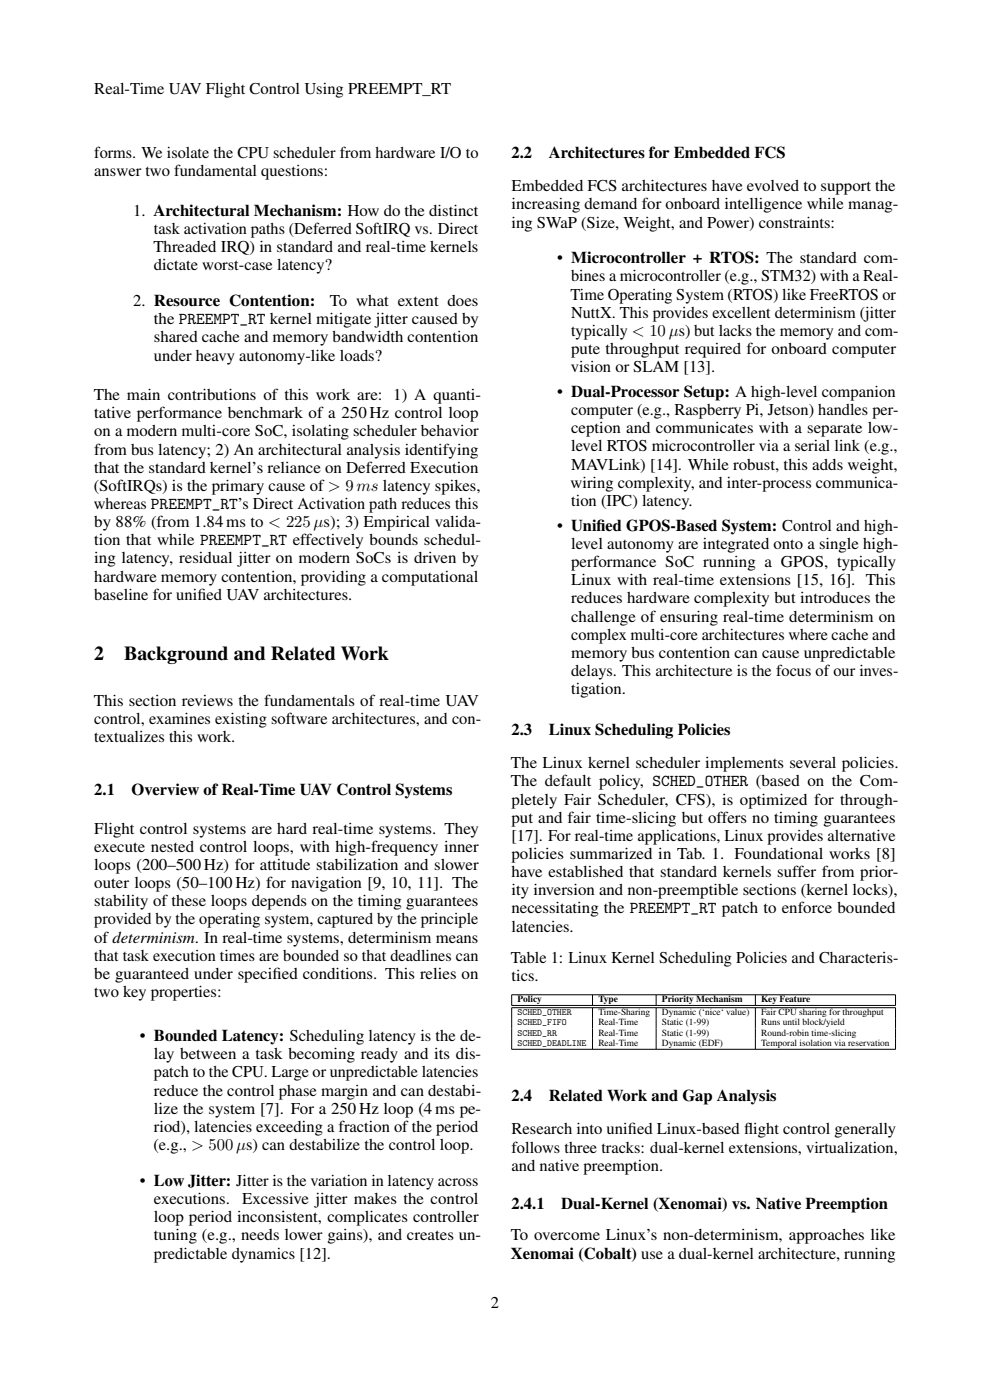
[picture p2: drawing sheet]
<svg xmlns="http://www.w3.org/2000/svg" width="210mm" height="297mm" viewBox="0 0 210 297" stroke-linecap="round" stroke-linejoin="round" font-family="sans-serif">
<defs><g id="words">
<g font-size="4.2">
<text x="20" y="139.9">2</text>
<text x="26.3" y="139.9">Background and Related Work</text>
</g>
<g font-size="3.5">
<text x="20" y="19.9">Real-Time UAV Flight Control Using PREEMPT_RT</text>
<text x="20" y="33.5">forms. We isolate the CPU scheduler from hardware I/O to</text>
<text x="108.5" y="33.5">2.2</text>
<text x="116.4" y="33.5">Architectures for Embedded FCS</text>
<text x="20" y="37.4">answer two fundamental questions:</text>
<text x="108.5" y="40.6">Embedded FCS architectures have evolved to support the</text>
<text x="28.3" y="45.8">1. Architectural Mechanism: How do the distinct</text>
<text x="108.5" y="44.4">increasing demand for onboard intelligence while manag-</text>
<text x="32.5" y="53.4">Threaded IRQ) in standard and real-time kernels</text>
<text x="32.7" y="49.6">task activation paths (Deferred SoftIRQ vs. Direct</text>
<text x="108.5" y="48.3">ing SWaP (Size, Weight, and Power) constraints:</text>
<text x="32.7" y="57.3">dictate worst-case latency?</text>
<text x="118.2" y="55.8">• Microcontroller + RTOS: The standard com-</text>
<text x="121.2" y="59.7">bines a microcontroller (e.g., STM32) with a Real-</text>
<text x="28.3" y="65">2. Resource Contention:</text>
<text x="70" y="65">To what extent does</text>
<text x="121" y="63.5">Time Operating System (RTOS) like FreeRTOS or</text>
<text x="32.7" y="68.8">the PREEMPT_RT kernel mitigate jitter caused by</text>
<text x="121.2" y="67.4">NuttX. This provides excellent determinism (jitter</text>
<text x="121.2" y="71.2">typically &lt; 10µs) but lacks the memory and com-</text>
<text x="32.7" y="72.7">shared cache and memory bandwidth contention</text>
<text x="32.7" y="76.5">under heavy autonomy-like loads?</text>
<text x="121.2" y="75.1">pute throughput required for onboard computer</text>
<text x="121.1" y="78.9">vision or SLAM [13].</text>
<text x="19.9" y="84.9">The main contributions of this work are: 1) A quanti-</text>
<text x="20" y="88.7">tative performance benchmark of a 250Hz control loop</text>
<text x="118.2" y="84.2">• Dual-Processor Setup: A high-level companion</text>
<text x="121.2" y="88.1">computer (e.g., Raspberry Pi, Jetson) handles per-</text>
<text x="20" y="92.6">on a modern multi-core SoC, isolating scheduler behavior</text>
<text x="121.2" y="91.9">ception and communicates with a separate low-</text>
<text x="121.2" y="95.8">level RTOS microcontroller via a serial link (e.g.,</text>
<text x="20" y="96.4">from bus latency; 2) An architectural analysis identifying</text>
<text x="20" y="100.3">that the standard kernel’s reliance on Deferred Execution</text>
<text x="121.2" y="99.6">MAVLink) [14]. While robust, this adds weight,</text>
<text x="19.9" y="108">whereas PREEMPT_RT’s Direct Activation path reduces this</text>
<text x="19.9" y="104.1">(SoftIRQs) is the primary cause of &gt; 9ms latency spikes,</text>
<text x="121" y="103.5">wiring complexity, and inter-process communica-</text>
<text x="121.2" y="107.3">tion (IPC) latency.</text>
<text x="20" y="111.8">by 88% (from 1.84ms to &lt; 225µs); 3) Empirical valida-</text>
<text x="118.2" y="112.6">• Unif</text>
<text x="126.5" y="112.6">ied GPOS-Based System: Control and high-</text>
<text x="20" y="115.7">tion that while PREEMPT_RT effectively bounds schedul-</text>
<text x="20" y="119.5">ing latency, residual jitter on modern SoCs is driven by</text>
<text x="121.2" y="116.5">level autonomy are integrated onto a single high-</text>
<text x="20" y="123.4">hardware memory contention, providing a computational</text>
<text x="121.2" y="120.3">performance SoC running a GPOS, typically</text>
<text x="121.2" y="124.2">Linux with real-time extensions [15, 16]. This</text>
<text x="20" y="127.2">baseline for unif</text>
<text x="41.9" y="127.2">ied UAV architectures.</text>
<text x="121.2" y="128">reduces hardware complexity but introduces the</text>
<text x="121.2" y="131.9">challenge of ensuring real-time determinism on</text>
<text x="121.2" y="135.7">complex multi-core architectures where cache and</text>
<text x="121.2" y="139.6">memory bus contention can cause unpredictable</text>
<text x="121.2" y="143.4">delays. This architecture is the focus of our inves-</text>
<text x="19.9" y="149.7">This section reviews the fundamentals of real-time UAV</text>
<text x="121.2" y="147.2">tigation.</text>
<text x="20" y="153.6">control, examines existing software architectures, and con-</text>
<text x="108.5" y="155.9">2.3</text>
<text x="116.4" y="155.9">Linux Scheduling Policies</text>
<text x="20" y="157.4">textualizes this work.</text>
<text x="108.4" y="163">The Linux kernel scheduler implements several policies.</text>
<text x="108.4" y="166.8">The default policy, SCHED_OTHER (based on the Com-</text>
<text x="20" y="168.8">2.1</text>
<text x="27.9" y="168.8">Overview of Real-Time UAV Control Systems</text>
<text x="108.5" y="170.7">pletely Fair Scheduler, CFS), is optimized for through-</text>
<text x="20" y="176.9">Flight control systems are hard real-time systems. They</text>
<text x="108.5" y="174.5">put and fair time-slicing but offers no timing guarantees</text>
<text x="108.5" y="178.4">[17]. For real-time applications, Linux provides alternative</text>
<text x="20" y="180.7">execute nested control loops, with high-frequency inner</text>
<text x="20" y="184.6">loops (200–500Hz) for attitude stabilization and slower</text>
<text x="108.5" y="182.2">policies summarized in Tab. 1. Foundational works [8]</text>
<text x="20" y="188.4">outer loops (50–100Hz) for navigation [9, 10, 11]. The</text>
<text x="108.5" y="186.1">have established that standard kernels suffer from prior-</text>
<text x="108.5" y="189.9">ity inversion and non-preemptible sections (kernel locks),</text>
<text x="20" y="192.3">stability of these loops depends on the timing guarantees</text>
<text x="20" y="196.1">provided by the operating system, captured by the principle</text>
<text x="108.5" y="193.8">necessitating the PREEMPT_RT patch to enforce bounded</text>
<text x="108.5" y="197.6">latencies.</text>
<text x="20" y="200">of determinism. In real-time systems, determinism means</text>
<text x="20" y="203.8">that task execution times are bounded so that deadlines can</text>
<text x="20" y="207.7">be guaranteed under specif</text>
<text x="57.8" y="207.7">ied conditions. This relies on</text>
<text x="108.4" y="204.3">Table 1: Linux Kernel Scheduling Policies and Characteris-</text>
<text x="108.5" y="208.1">tics.</text>
<text x="20" y="211.5">two key properties:</text>
<text x="29.7" y="220.9">• Bounded Latency: Scheduling latency is the de-</text>
<text x="32.7" y="224.7">lay between a task becoming ready and its dis-</text>
<text x="32.7" y="228.6">patch to the CPU. Large or unpredictable latencies</text>
<text x="32.7" y="232.4">reduce the control phase margin and can destabi-</text>
<text x="108.5" y="233.6">2.4</text>
<text x="116.4" y="233.6">Related Work and Gap Analysis</text>
<text x="32.7" y="236.3">lize the system [7]. For a 250Hz loop (4ms pe-</text>
<text x="32.5" y="243.9">(e.g., &gt; 500µs) can destabilize the control loop.</text>
<text x="32.7" y="240.1">riod), latencies exceeding a fraction of the period</text>
<text x="108.5" y="240.7">Research into unif</text>
<text x="108.5" y="244.5">follows three tracks: dual-kernel extensions, virtualization,</text>
<text x="133.2" y="240.7">ied Linux-based f</text>
<text x="157.8" y="240.7">light control generally</text>
<text x="29.7" y="251.6">• Low Jitter: Jitter is the variation in latency across</text>
<text x="108.5" y="248.4">and native preemption.</text>
<text x="32.7" y="255.5">executions.</text>
<text x="51.4" y="255.5">Excessive jitter makes the control</text>
<text x="108.5" y="256.6">2.4.1</text>
<text x="119" y="256.6">Dual-Kernel (Xenomai) vs. Native Preemption</text>
<text x="32.7" y="259.3">loop period inconsistent, complicates controller</text>
<text x="32.7" y="263.2">tuning (e.g., needs lower gains), and creates un-</text>
<text x="108.4" y="263.2">To overcome Linux’s non-determinism, approaches like</text>
<text x="32.7" y="267">predictable dynamics [12].</text>
<text x="108.4" y="267">Xenomai (Cobalt) use a dual-kernel architecture, running</text>
<text x="104.1" y="277.5">2</text>
</g>
<g font-size="2">
<text x="109.8" y="212.6">Policy</text>
<text x="109.8" y="215.3">SCHED_OTHER</text>
<text x="126.9" y="212.6">Type</text>
<text x="126.9" y="215.3">Time-Sharing</text>
<text x="140.4" y="212.6">Priority Mechanism</text>
<text x="140.4" y="215.3">Dynamic (‘nice‘ value)</text>
<text x="161.5" y="212.6">Key Feature</text>
<text x="161.5" y="215.3">Fair CPU sharing for throughput</text>
<text x="109.8" y="217.5">SCHED_FIFO</text>
<text x="109.8" y="219.7">SCHED_RR</text>
<text x="109.8" y="221.9">SCHED_DEADLINE</text>
<text x="126.9" y="217.5">Real-Time</text>
<text x="126.9" y="219.7">Real-Time</text>
<text x="126.9" y="221.9">Real-Time</text>
<text x="140.4" y="217.5">Static (1-99)</text>
<text x="140.4" y="219.7">Static (1-99)</text>
<text x="140.4" y="221.9">Dynamic (EDF)</text>
<text x="161.5" y="217.5">Runs until block/yield</text>
<text x="161.5" y="219.7">Round-robin time-slicing</text>
<text x="161.5" y="221.9">Temporal isolation via reservation</text>
</g>
</g></defs>
<g fill="none" stroke="#000" stroke-width=".21">
<path d="M108.5 211h81.5M108.5 213.3h81.5M108.5 213.8h81.5M108.5 211.1v2.2M108.5 213.8v8.8M125.7 211.1v2.2M125.7 213.8v8.8M139.2 211.1v2.2M139.2 213.8v8.8M160.2 211.1v2.2M160.2 213.8v8.8M190 211.1v2.2"/>
<path d="M190 213.8v8.8M108.5 222.6h81.5"/>
</g>
<use href="#words"/>
</svg>
